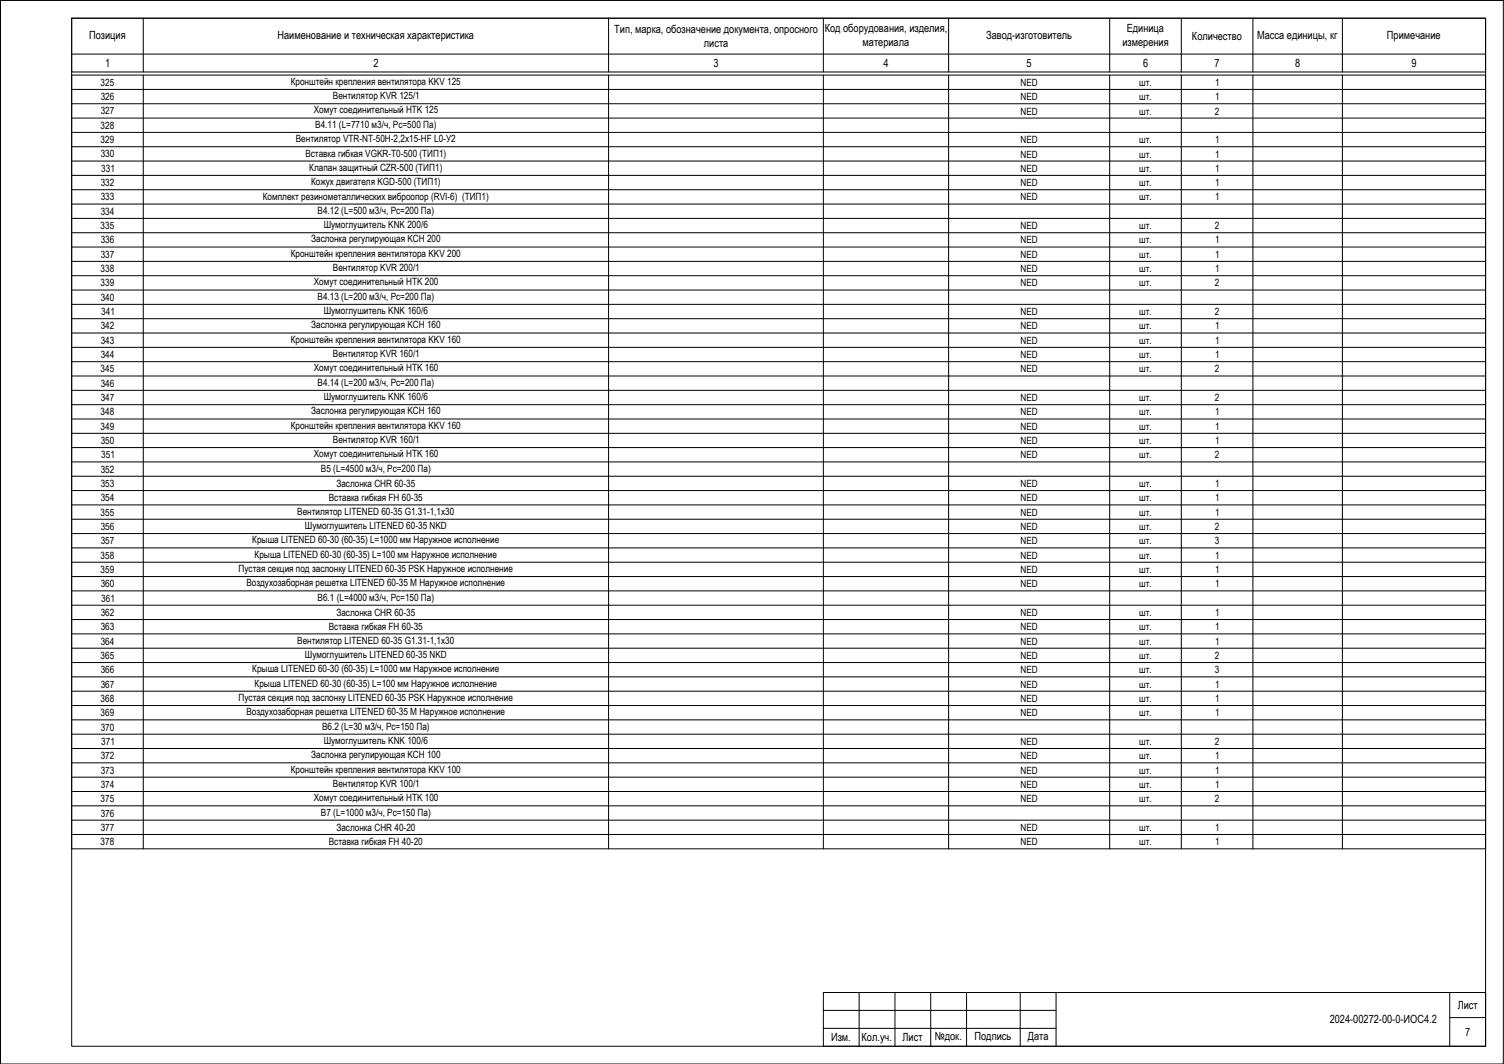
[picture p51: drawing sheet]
<svg xmlns="http://www.w3.org/2000/svg" width="420mm" height="297mm" viewBox="0 0 420 297" stroke-linecap="round" stroke-linejoin="round" font-family="sans-serif">
<defs><g id="words">
<g font-size="3.1">
<text x="24.9" y="10.9">Позиция</text>
<text x="77.5" y="10.9">Наименование и техническая характеристика</text>
<text x="171.6" y="9.3">Тип, марка, обозначение документа, опросного</text>
<text x="230.4" y="9">Код оборудования, изделия,</text>
<text x="275.5" y="11">Завод-изготовитель</text>
<text x="314.7" y="9">Единица</text>
<text x="333" y="11.2">Количество</text>
<text x="351.2" y="10.9">Масса единицы, кг</text>
<text x="387.5" y="10.9">Примечание</text>
<text x="196.6" y="13.1">листа</text>
<text x="241" y="12.8">материала</text>
<text x="313.5" y="12.8">измерения</text>
<text x="29.4" y="18.7">1</text>
<text x="104.3" y="18.7">2</text>
<text x="199.3" y="18.7">3</text>
<text x="246.8" y="18.7">4</text>
<text x="286.8" y="18.7">5</text>
<text x="319.3" y="18.7">6</text>
<text x="339.3" y="18.7">7</text>
<text x="361.8" y="18.7">8</text>
<text x="394.3" y="18.7">9</text>
<text x="407.2" y="281.7">Лист</text>
<text x="371.5" y="285.7">2024-00272-00-0-ИОС4.2</text>
<text x="232.2" y="290.7">Изм.</text>
<text x="240.7" y="290.7">Кол.уч.</text>
<text x="252.1" y="290.7">Лист</text>
<text x="261.2" y="290.5">№док.</text>
<text x="272.2" y="290.5">Подпись</text>
<text x="287.1" y="290.4">Дата</text>
<text x="409.3" y="289.2">7</text>
</g>
<g font-size="2.8">
<text x="28.1" y="23.9">325</text>
<text x="81.2" y="23.7">Кронштейн крепления вентилятора KKV 125</text>
<text x="285.1" y="24">NED</text>
<text x="318.3" y="24">шт.</text>
<text x="339.5" y="24">1</text>
<text x="28.1" y="27.9">326</text>
<text x="93" y="27.7">Вентилятор KVR 125/1</text>
<text x="285.1" y="28">NED</text>
<text x="318.3" y="28">шт.</text>
<text x="339.5" y="28">1</text>
<text x="28.1" y="35.9">328</text>
<text x="28.1" y="31.9">327</text>
<text x="87.7" y="31.7">Хомут соединительный HTK 125</text>
<text x="88.1" y="35.7">В4.11 (L=7710 м3/ч, Pc=500 Па)</text>
<text x="285.1" y="32">NED</text>
<text x="318.3" y="32">шт.</text>
<text x="339.4" y="32">2</text>
<text x="28.1" y="39.9">329</text>
<text x="82.6" y="39.7">Вентилятор VTR-NT-50H-2,2x15-HF L0-У2</text>
<text x="285.1" y="40">NED</text>
<text x="318.3" y="40">шт.</text>
<text x="339.5" y="40">1</text>
<text x="28.1" y="43.9">330</text>
<text x="28.3" y="47.9">331</text>
<text x="85.3" y="43.7">Вставка гибкая VGKR-T0-500 (ТИП1)</text>
<text x="86.4" y="47.7">Клапан защитный CZR-500 (ТИП1)</text>
<text x="285.1" y="44">NED</text>
<text x="285.1" y="48">NED</text>
<text x="318.3" y="44">шт.</text>
<text x="318.3" y="48">шт.</text>
<text x="339.5" y="44">1</text>
<text x="339.5" y="48">1</text>
<text x="28.1" y="52">332</text>
<text x="86.9" y="51.7">Кожух двигателя KGD-500 (ТИП1)</text>
<text x="285.1" y="52">NED</text>
<text x="318.3" y="52">шт.</text>
<text x="339.5" y="52">1</text>
<text x="28.1" y="56">333</text>
<text x="28.1" y="60">334</text>
<text x="73.4" y="55.7">Комплект резинометаллических виброопор (RVI-6) (ТИП1)</text>
<text x="88.7" y="59.7">В4.12 (L=500 м3/ч, Pc=200 Па)</text>
<text x="285.1" y="56">NED</text>
<text x="318.3" y="56">шт.</text>
<text x="339.5" y="56">1</text>
<text x="28.1" y="64">335</text>
<text x="90.4" y="63.7">Шумоглушитель KNK 200/6</text>
<text x="285.1" y="64">NED</text>
<text x="318.3" y="64">шт.</text>
<text x="339.4" y="64">2</text>
<text x="28.1" y="68">336</text>
<text x="28.1" y="72">337</text>
<text x="81.2" y="71.7">Кронштейн крепления вентилятора KKV 200</text>
<text x="86.9" y="67.7">Заслонка регулирующая KCH 200</text>
<text x="285.1" y="68">NED</text>
<text x="285.1" y="72">NED</text>
<text x="318.3" y="68">шт.</text>
<text x="318.3" y="72">шт.</text>
<text x="339.5" y="68">1</text>
<text x="339.5" y="72">1</text>
<text x="28.1" y="76">338</text>
<text x="93" y="75.7">Вентилятор KVR 200/1</text>
<text x="285.1" y="76">NED</text>
<text x="318.3" y="76">шт.</text>
<text x="339.5" y="76">1</text>
<text x="28.1" y="80">339</text>
<text x="28.1" y="84">340</text>
<text x="87.7" y="79.7">Хомут соединительный HTK 200</text>
<text x="88.7" y="83.7">В4.13 (L=200 м3/ч, Pc=200 Па)</text>
<text x="285.1" y="80">NED</text>
<text x="318.3" y="80">шт.</text>
<text x="339.4" y="80">2</text>
<text x="28.3" y="88">341</text>
<text x="90.4" y="87.7">Шумоглушитель KNK 160/6</text>
<text x="285.1" y="88">NED</text>
<text x="318.3" y="88">шт.</text>
<text x="339.4" y="88">2</text>
<text x="28.1" y="92">342</text>
<text x="28.1" y="96">343</text>
<text x="81.2" y="95.7">Кронштейн крепления вентилятора KKV 160</text>
<text x="86.9" y="91.7">Заслонка регулирующая KCH 160</text>
<text x="285.1" y="92">NED</text>
<text x="285.1" y="96">NED</text>
<text x="318.3" y="92">шт.</text>
<text x="318.3" y="96">шт.</text>
<text x="339.5" y="92">1</text>
<text x="339.5" y="96">1</text>
<text x="28.1" y="100">344</text>
<text x="93" y="99.7">Вентилятор KVR 160/1</text>
<text x="285.1" y="100">NED</text>
<text x="318.3" y="100">шт.</text>
<text x="339.5" y="100">1</text>
<text x="28.1" y="104">345</text>
<text x="28.1" y="108">346</text>
<text x="87.7" y="103.7">Хомут соединительный HTK 160</text>
<text x="88.7" y="107.7">В4.14 (L=200 м3/ч, Pc=200 Па)</text>
<text x="285.1" y="104">NED</text>
<text x="318.3" y="104">шт.</text>
<text x="339.4" y="104">2</text>
<text x="28.1" y="112">347</text>
<text x="90.4" y="111.7">Шумоглушитель KNK 160/6</text>
<text x="285.1" y="112">NED</text>
<text x="318.3" y="112">шт.</text>
<text x="339.4" y="112">2</text>
<text x="28.1" y="116">348</text>
<text x="28.1" y="120">349</text>
<text x="81.2" y="119.7">Кронштейн крепления вентилятора KKV 160</text>
<text x="86.9" y="115.7">Заслонка регулирующая KCH 160</text>
<text x="285.1" y="116">NED</text>
<text x="285.1" y="120">NED</text>
<text x="318.3" y="116">шт.</text>
<text x="318.3" y="120">шт.</text>
<text x="339.5" y="116">1</text>
<text x="339.5" y="120">1</text>
<text x="28.1" y="124">350</text>
<text x="93" y="123.7">Вентилятор KVR 160/1</text>
<text x="285.1" y="124">NED</text>
<text x="318.3" y="124">шт.</text>
<text x="339.5" y="124">1</text>
<text x="28.1" y="132">352</text>
<text x="28.3" y="128">351</text>
<text x="87.7" y="127.7">Хомут соединительный HTK 160</text>
<text x="89.7" y="131.7">В5 (L=4500 м3/ч, Pc=200 Па)</text>
<text x="285.1" y="128">NED</text>
<text x="318.3" y="128">шт.</text>
<text x="339.4" y="128">2</text>
<text x="28.1" y="136">353</text>
<text x="94" y="136">Заслонка CHR 60-35</text>
<text x="285.1" y="136">NED</text>
<text x="318.3" y="136">шт.</text>
<text x="339.5" y="136">1</text>
<text x="28.1" y="143.9">355</text>
<text x="28.1" y="140">354</text>
<text x="83" y="143.7">Вентилятор LITENED 60-35 G1.31-1,1х30</text>
<text x="91.9" y="140">Вставка гибкая FH 60-35</text>
<text x="285.1" y="140">NED</text>
<text x="285.1" y="144">NED</text>
<text x="318.3" y="140">шт.</text>
<text x="318.3" y="144">шт.</text>
<text x="339.5" y="140">1</text>
<text x="339.5" y="144">1</text>
<text x="28.1" y="147.9">356</text>
<text x="85.2" y="147.7">Шумоглушитель LITENED 60-35 NKD</text>
<text x="285.1" y="148">NED</text>
<text x="318.3" y="148">шт.</text>
<text x="339.4" y="148">2</text>
<text x="28.1" y="155.9">358</text>
<text x="28.1" y="151.9">357</text>
<text x="70.5" y="151.7">Крыша LITENED 60-30 (60-35) L=1000 мм Наружное исполнение</text>
<text x="71.1" y="155.7">Крыша LITENED 60-30 (60-35) L=100 мм Наружное исполнение</text>
<text x="285.1" y="152">NED</text>
<text x="285.1" y="156">NED</text>
<text x="318.3" y="152">шт.</text>
<text x="318.3" y="156">шт.</text>
<text x="339.4" y="151.9">3</text>
<text x="339.5" y="156">1</text>
<text x="28.1" y="159.9">359</text>
<text x="66.7" y="159.7">Пустая секция под заслонку LITENED 60-35 PSK Наружное исполнение</text>
<text x="285.1" y="160">NED</text>
<text x="318.3" y="160">шт.</text>
<text x="339.5" y="160">1</text>
<text x="28.1" y="163.9">360</text>
<text x="28.3" y="167.9">361</text>
<text x="68.8" y="163.7">Воздухозаборная решетка LITENED 60-35 M Наружное исполнение</text>
<text x="88.7" y="167.7">В6.1 (L=4000 м3/ч, Pc=150 Па)</text>
<text x="285.1" y="164">NED</text>
<text x="318.3" y="164">шт.</text>
<text x="339.5" y="164">1</text>
<text x="28.1" y="171.9">362</text>
<text x="94" y="172">Заслонка CHR 60-35</text>
<text x="285.1" y="172">NED</text>
<text x="318.3" y="172">шт.</text>
<text x="339.5" y="172">1</text>
<text x="28.1" y="175.9">363</text>
<text x="28.1" y="179.9">364</text>
<text x="83" y="179.7">Вентилятор LITENED 60-35 G1.31-1,1х30</text>
<text x="91.9" y="176">Вставка гибкая FH 60-35</text>
<text x="285.1" y="176">NED</text>
<text x="285.1" y="180">NED</text>
<text x="318.3" y="176">шт.</text>
<text x="318.3" y="180">шт.</text>
<text x="339.5" y="176">1</text>
<text x="339.5" y="180">1</text>
<text x="28.1" y="183.9">365</text>
<text x="85.2" y="183.7">Шумоглушитель LITENED 60-35 NKD</text>
<text x="285.1" y="184">NED</text>
<text x="318.3" y="184">шт.</text>
<text x="339.4" y="184">2</text>
<text x="28.1" y="187.9">366</text>
<text x="28.1" y="191.9">367</text>
<text x="70.5" y="187.7">Крыша LITENED 60-30 (60-35) L=1000 мм Наружное исполнение</text>
<text x="71.1" y="191.7">Крыша LITENED 60-30 (60-35) L=100 мм Наружное исполнение</text>
<text x="285.1" y="188">NED</text>
<text x="285.1" y="192">NED</text>
<text x="318.3" y="188">шт.</text>
<text x="318.3" y="192">шт.</text>
<text x="339.4" y="187.9">3</text>
<text x="339.5" y="192">1</text>
<text x="28.1" y="195.9">368</text>
<text x="66.7" y="195.7">Пустая секция под заслонку LITENED 60-35 PSK Наружное исполнение</text>
<text x="285.1" y="196">NED</text>
<text x="318.3" y="196">шт.</text>
<text x="339.5" y="196">1</text>
<text x="28.1" y="199.9">369</text>
<text x="28.1" y="203.9">370</text>
<text x="68.8" y="199.7">Воздухозаборная решетка LITENED 60-35 M Наружное исполнение</text>
<text x="90" y="203.7">В6.2 (L=30 м3/ч, Pc=150 Па)</text>
<text x="285.1" y="200">NED</text>
<text x="318.3" y="200">шт.</text>
<text x="339.5" y="200">1</text>
<text x="28.3" y="207.9">371</text>
<text x="90.4" y="207.7">Шумоглушитель KNK 100/6</text>
<text x="285.1" y="208">NED</text>
<text x="318.3" y="208">шт.</text>
<text x="339.4" y="208">2</text>
<text x="28.1" y="211.9">372</text>
<text x="28.1" y="215.9">373</text>
<text x="81.2" y="215.7">Кронштейн крепления вентилятора KKV 100</text>
<text x="86.9" y="211.7">Заслонка регулирующая KCH 100</text>
<text x="285.1" y="212">NED</text>
<text x="285.1" y="216">NED</text>
<text x="318.3" y="212">шт.</text>
<text x="318.3" y="216">шт.</text>
<text x="339.5" y="212">1</text>
<text x="339.5" y="216">1</text>
<text x="28.1" y="219.9">374</text>
<text x="93" y="219.7">Вентилятор KVR 100/1</text>
<text x="285.1" y="220">NED</text>
<text x="318.3" y="220">шт.</text>
<text x="339.5" y="220">1</text>
<text x="28.1" y="224">375</text>
<text x="28.1" y="228">376</text>
<text x="87.7" y="223.7">Хомут соединительный HTK 100</text>
<text x="89.7" y="227.7">В7 (L=1000 м3/ч, Pc=150 Па)</text>
<text x="285.1" y="224">NED</text>
<text x="318.3" y="224">шт.</text>
<text x="339.4" y="224">2</text>
<text x="28.1" y="232">377</text>
<text x="94" y="232">Заслонка CHR 40-20</text>
<text x="285.1" y="232">NED</text>
<text x="318.3" y="232">шт.</text>
<text x="339.5" y="232">1</text>
<text x="28.1" y="236">378</text>
<text x="91.9" y="236">Вставка гибкая FH 40-20</text>
<text x="285.1" y="236">NED</text>
<text x="318.3" y="236">шт.</text>
<text x="339.5" y="236">1</text>
</g>
</g></defs>
<g fill="none" stroke="#000" stroke-width=".28">
<path d="M0 .1v296.9v-296.9h419.9M20 5.1h395v287h-395zM230 277.1h185v15h-185zM240 277.1v15M250 277.1v15M260 277.1v15M270 277.1v15M285 277.1v15M295 277.1v15M405 277.1v15M230 282.1h65M230 287.1h65"/>
<path d="M405 284.1h10"/>
</g>
<!-- layer: 0 -->
<g fill="none" stroke="#000" stroke-width=".28">
<path d="M0 .1h420v296.9h-420zM20 5.1h395v15h-395zM20 15.1h395M40 5.1v15M170 5.1v15M230 5.1v15M265 5.1v15M310 5.1v15M330 5.1v15M350 5.1v15M375 5.1v15M20 21h395v216h-395z"/>
<path d="M20 25h395M20 29h395M20 33h395M20 37h395M40 21v216M170 21v216M230 21v216M265 21v216M310 21v216M330 21v216M350 21v216M375 21v216"/>
<path d="M20 41h395M20 45h395M20 49h395M20 53h395M20 57h395M20 61h395M20 65h395M20 69h395M20 73h395M20 77h395M20 81h395M20 85h395"/>
<path d="M20 89h395M20 93h395M20 97h395M20 101h395M20 105h395M20 109h395M20 113h395M20 117h395M20 121h395M20 125h395M20 129h395M20 133h395"/>
<path d="M20 137h395M20 141h395M20 145h395M20 149h395M20 153h395M20 157h395M20 161h395M20 165h395M20 169h395M20 173h395M20 177h395M20 181h395"/>
<path d="M20 185h395M20 189h395M20 193h395M20 197h395M20 201h395M20 205h395M20 209h395M20 213h395M20 217h395M20 221h395M20 225h395M20 229h395"/>
<path d="M20 233h395"/>
</g>
<use href="#words"/>
</svg>
